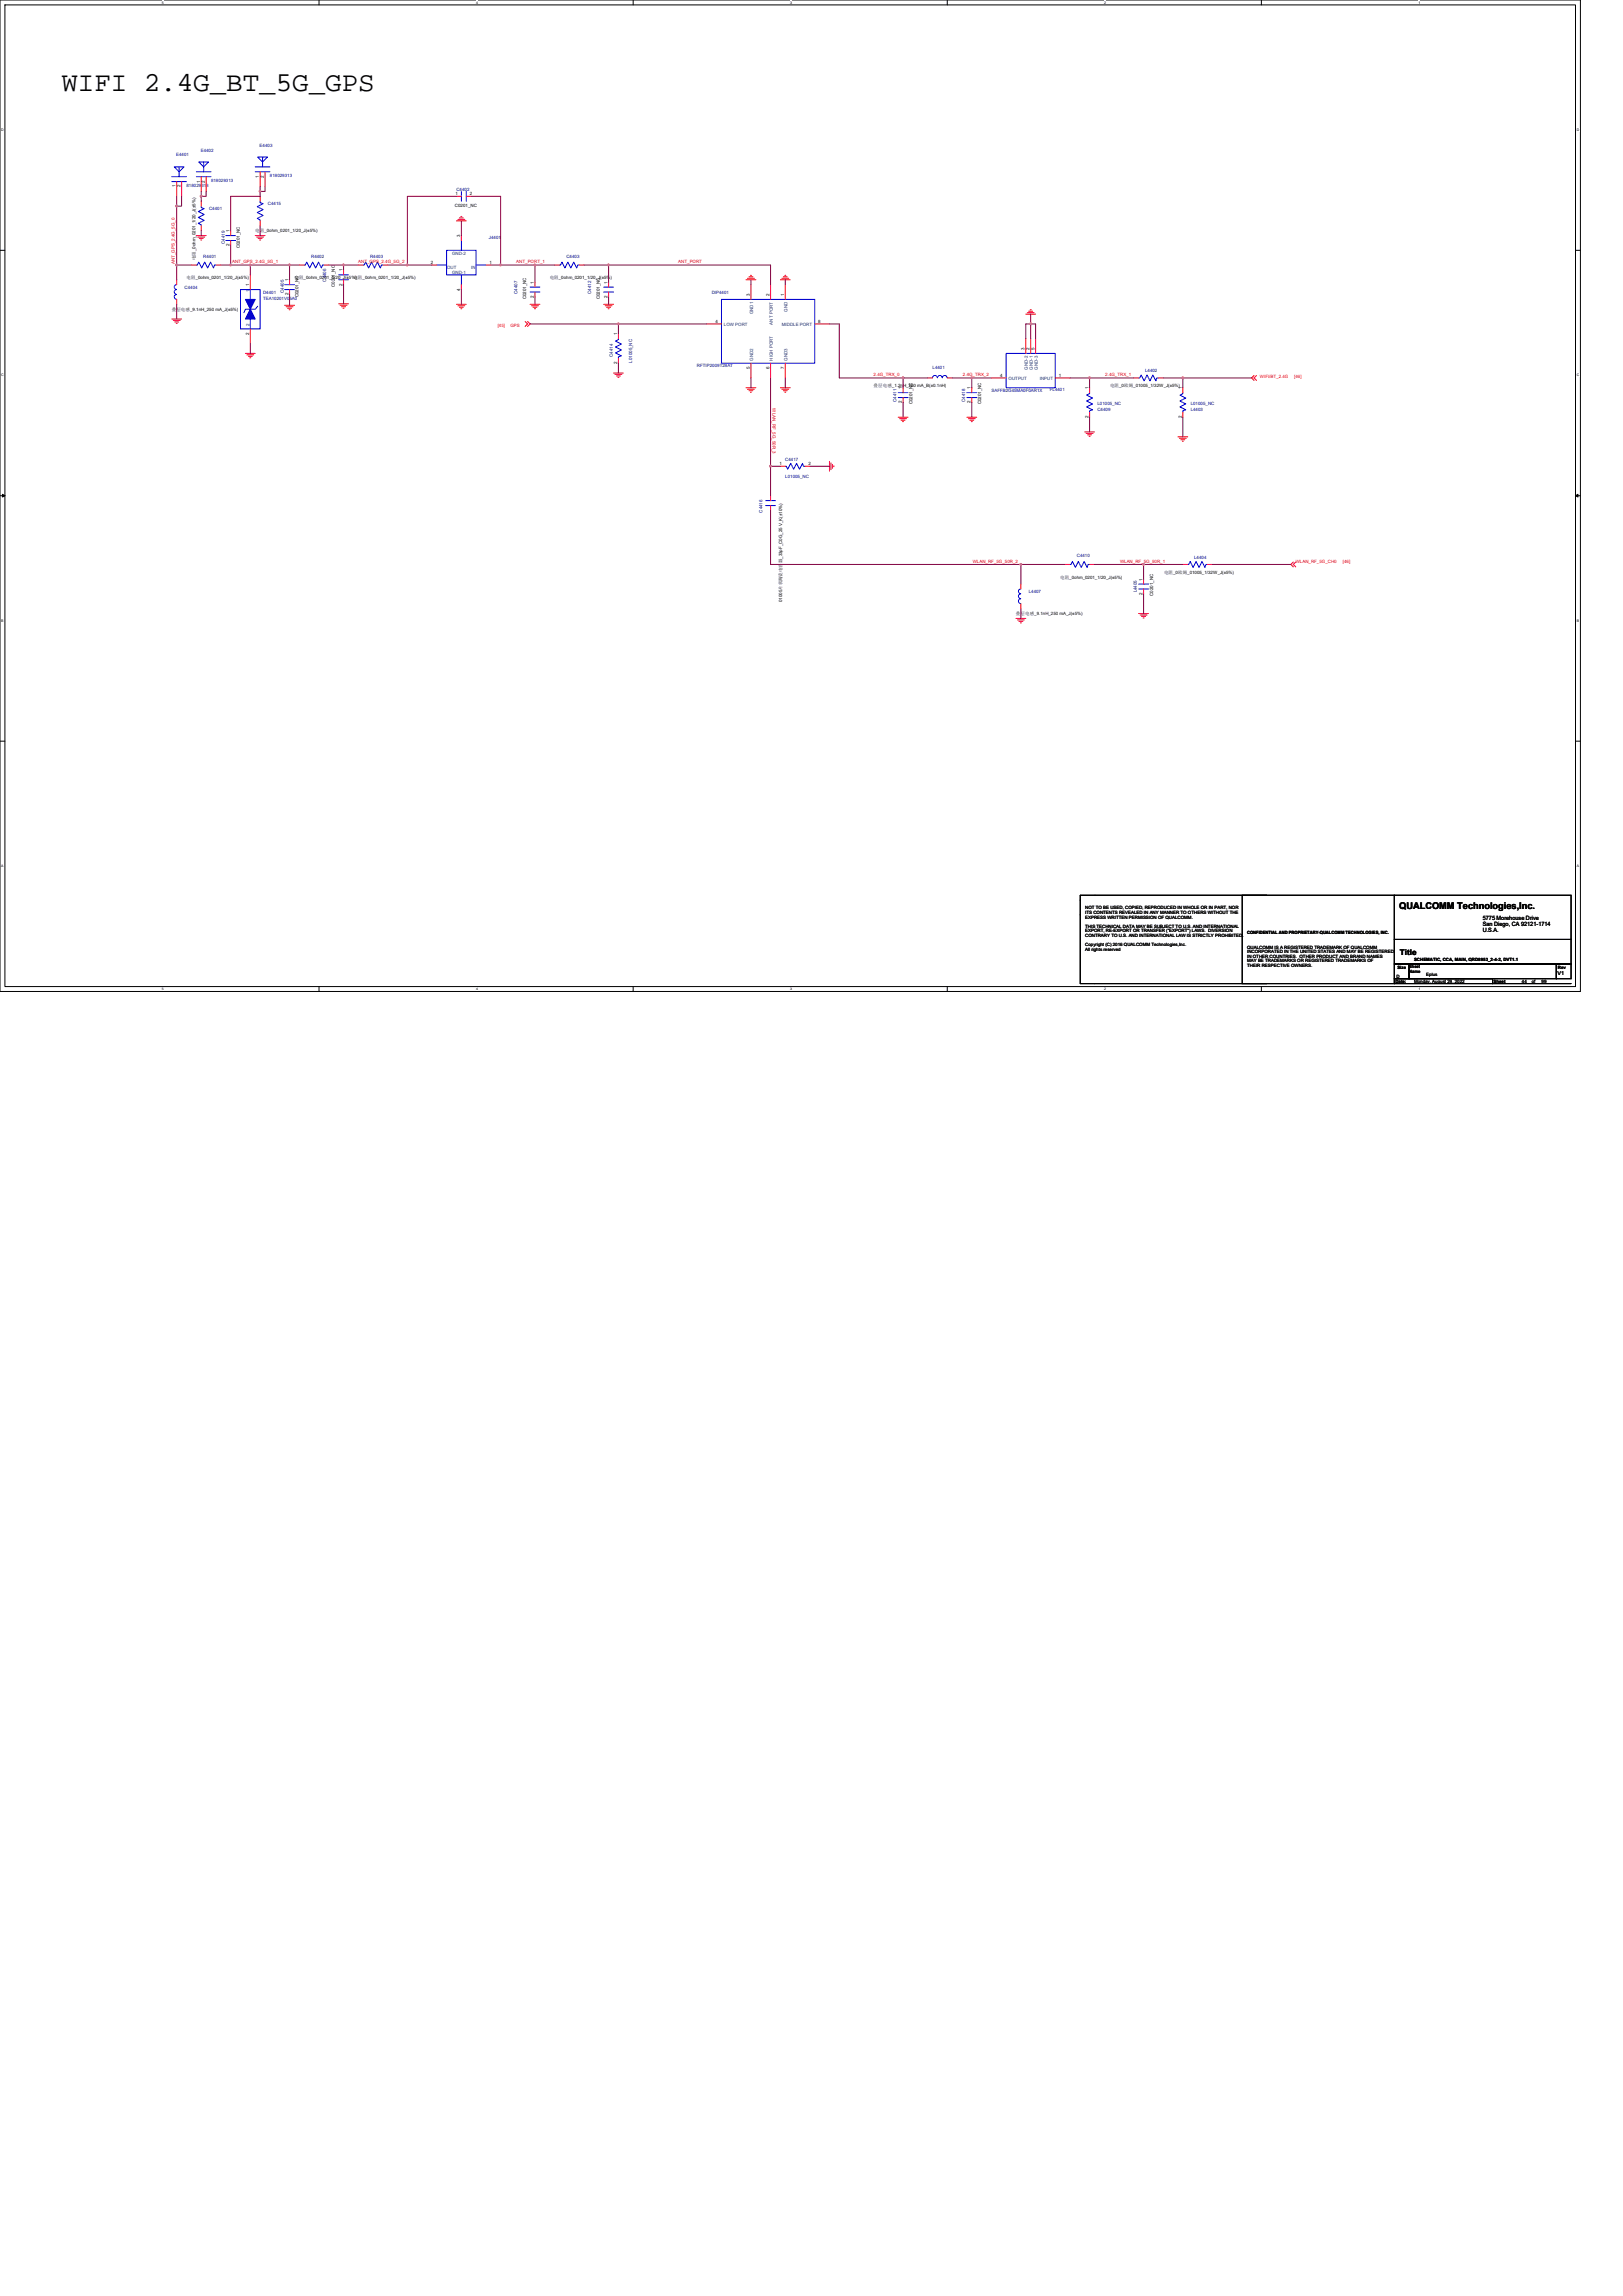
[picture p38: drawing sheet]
<svg xmlns="http://www.w3.org/2000/svg" width="210mm" height="297mm" viewBox="0 0 210 297" stroke-linecap="round" stroke-linejoin="round" font-family="sans-serif">
<defs><g id="words">
<text font-size="3.6" x="7.9" y="11.7">WIFI 2.4G_BT_5G_GPS</text>
<text font-size="1.2" x="181" y="117.6">QUALCOMM Technologies,Inc.</text>
<text font-size="1" x="181.1" y="123.5">Title</text>
<g font-size=".8">
<text x="191.8" y="119.1">5775 Morehouse Drive</text>
<text x="191.8" y="119.8">San Diego, CA 92121-1714</text>
<text x="191.8" y="120.6">U.S.A.</text>
</g>
<text font-size=".7" x="201.5" y="126.2">V1</text>
<g font-size=".6" fill="#000080">
<text x="22.8" y="20.2">E4401</text>
<text x="26" y="19.6">E4402</text>
<text x="27.3" y="23.5">818029313</text>
<text x="33.6" y="19">E4403</text>
<text x="34.9" y="22.9">818029313</text>
<text x="24.1" y="24.2">818029313</text>
<text x="27.1" y="27.2">C4401</text>
<text x="34.7" y="26.6">C4415</text>
<text x="59.1" y="24.7">C4402</text>
<text x="26.3" y="33.4">R4401</text>
<text x="29.1" y="31.6" transform="rotate(-90 29.1 31.6)">C4419</text>
<text x="40.3" y="33.4">R4402</text>
<text x="47.9" y="33.4">R4403</text>
<text x="63.2" y="30.9">J4401</text>
<text x="73.3" y="33.4">C4403</text>
<text x="23.9" y="37.4">C4404</text>
<text x="34" y="38.8">TEA10201V05A0</text>
<text x="34" y="38">D4401</text>
<text x="36.7" y="37.9" transform="rotate(-90 36.7 37.9)">C4405</text>
<text x="42.2" y="36.4" transform="rotate(-90 42.2 36.4)">C4406</text>
<text x="67" y="38" transform="rotate(-90 67 38)">C4407</text>
<text x="76.5" y="38" transform="rotate(-90 76.5 38)">C4412</text>
<text x="92.1" y="38">DIP4401</text>
<text x="79.3" y="46.2" transform="rotate(-90 79.3 46.2)">C4414</text>
<text x="81.8" y="46.9" transform="rotate(-90 81.8 46.9)">L01005_NC</text>
<text x="90.2" y="47.5">RFTIP2009T28AT</text>
<text x="120.6" y="47.8">L4401</text>
<text x="116" y="52" transform="rotate(-90 116 52)">C4411</text>
<text x="124.9" y="52" transform="rotate(-90 124.9 52)">C4418</text>
<text x="128.3" y="50.7">SAFFB2G45MA0F0AR1X</text>
<text x="135.8" y="50.6">FL4401</text>
<text x="142" y="53.1">C4409</text>
<text x="142" y="52.4">L01005_NC</text>
<text x="148.1" y="48.2">L4402</text>
<text x="154.1" y="53.1">L4403</text>
<text x="154.1" y="52.4">L01005_NC</text>
<text x="101.6" y="59.6">C4417</text>
<text x="101.6" y="61.9">L01005_NC</text>
<text x="98.6" y="66.3" transform="rotate(-90 98.6 66.3)">C4416</text>
<text x="133.1" y="76.8">L4407</text>
<text x="139.3" y="72.1">C4410</text>
<text x="147.1" y="76.6" transform="rotate(-90 147.1 76.6)">L4405</text>
<text x="154.5" y="72.3">L4404</text>
</g>
<g font-size=".6">
<text x="25.9" y="23.6" transform="rotate(-90 25.9 23.6)">1</text>
<text x="26.5" y="23.6" transform="rotate(-90 26.5 23.6)">2</text>
<text x="33.5" y="23" transform="rotate(-90 33.5 23)">1</text>
<text x="34.1" y="23" transform="rotate(-90 34.1 23)">2</text>
<text x="22.7" y="24.3" transform="rotate(-90 22.7 24.3)">1</text>
<text x="23.3" y="24.3" transform="rotate(-90 23.3 24.3)">2</text>
<text x="58.9" y="26.8">C0201_NC</text>
<text x="58.9" y="25.3">1</text>
<text x="60.8" y="25.3">2</text>
<text x="25.3" y="33.7" transform="rotate(-90 25.3 33.7)">电阻_0ohm_0201_1/20_J(±5%)</text>
<text x="29.7" y="31.9" transform="rotate(-90 29.7 31.9)">2</text>
<text x="29.7" y="30" transform="rotate(-90 29.7 30)">1</text>
<text x="31" y="32.1" transform="rotate(-90 31 32.1)">C0201_NC</text>
<text x="33" y="30.1">电阻_0ohm_0201_1/20_J(±5%)</text>
<text x="44.3" y="35.1" transform="rotate(-90 44.3 35.1)">1</text>
<text x="55.8" y="34.1">2</text>
<text x="59.5" y="30.7" transform="rotate(-90 59.5 30.7)">3</text>
<text x="63.3" y="34.1">1</text>
<text x="22.2" y="40.2">叠层电感_9.1nH_250 mA_J(±5%)</text>
<text x="24.1" y="36.1">电阻_0ohm_0201_1/20_J(±5%)</text>
<text x="32.2" y="37" transform="rotate(-90 32.2 37)">1</text>
<text x="37.3" y="38.2" transform="rotate(-90 37.3 38.2)">2</text>
<text x="37.3" y="36.4" transform="rotate(-90 37.3 36.4)">1</text>
<text x="38.1" y="36.1">电阻_0ohm_0201_1/20_J(±5%)</text>
<text x="38.6" y="38.5" transform="rotate(-90 38.6 38.5)">C0201_NC</text>
<text x="43.3" y="37.1" transform="rotate(-90 43.3 37.1)">C0201_NC</text>
<text x="44.3" y="37" transform="rotate(-90 44.3 37)">2</text>
<text x="45.7" y="36.1">电阻_0ohm_0201_1/20_J(±5%)</text>
<text x="59.5" y="37.6" transform="rotate(-90 59.5 37.6)">4</text>
<text x="68.1" y="38.7" transform="rotate(-90 68.1 38.7)">C0201_NC</text>
<text x="69.1" y="38.5" transform="rotate(-90 69.1 38.5)">2</text>
<text x="69.1" y="36.7" transform="rotate(-90 69.1 36.7)">1</text>
<text x="71.1" y="36.1">电阻_0ohm_0201_1/20_J(±5%)</text>
<text x="77.6" y="38.7" transform="rotate(-90 77.6 38.7)">C0201_NC</text>
<text x="78.6" y="38.5" transform="rotate(-90 78.6 38.5)">2</text>
<text x="78.6" y="36.7" transform="rotate(-90 78.6 36.7)">1</text>
<text x="92.6" y="41.8">4</text>
<text x="97" y="38.3" transform="rotate(-90 97 38.3)">3</text>
<text x="99.5" y="38.3" transform="rotate(-90 99.5 38.3)">2</text>
<text x="101.5" y="38.3" transform="rotate(-90 101.5 38.3)">1</text>
<text x="105.9" y="41.8">8</text>
<text x="32.2" y="43.3" transform="rotate(-90 32.2 43.3)">2</text>
<text x="79.9" y="47.1" transform="rotate(-90 79.9 47.1)">2</text>
<text x="79.9" y="43.4" transform="rotate(-90 79.9 43.4)">1</text>
<text x="97" y="47.8" transform="rotate(-90 97 47.8)">5</text>
<text x="99.5" y="47.8" transform="rotate(-90 99.5 47.8)">6</text>
<text x="101.5" y="47.8" transform="rotate(-90 101.5 47.8)">7</text>
<text x="132.6" y="45.3" transform="rotate(-90 132.6 45.3)">3</text>
<text x="133.2" y="45.3" transform="rotate(-90 133.2 45.3)">2</text>
<text x="133.8" y="45.3" transform="rotate(-90 133.8 45.3)">5</text>
<text x="113" y="50.1">叠层电感_1.2nH_750 mA_B(±0.1nH)</text>
<text x="116.7" y="52.2" transform="rotate(-90 116.7 52.2)">2</text>
<text x="116.7" y="50.4" transform="rotate(-90 116.7 50.4)">1</text>
<text x="118.1" y="52.3" transform="rotate(-90 118.1 52.3)">C0201_NC</text>
<text x="125.6" y="52.2" transform="rotate(-90 125.6 52.2)">2</text>
<text x="125.6" y="50.4" transform="rotate(-90 125.6 50.4)">1</text>
<text x="127" y="52.3" transform="rotate(-90 127 52.3)">C0201_NC</text>
<text x="129.4" y="48.7">4</text>
<text x="137" y="48.7">1</text>
<text x="140.8" y="50.4" transform="rotate(-90 140.8 50.4)">1</text>
<text x="143.6" y="50.1">电阻_0欧姆_01005_1/32W_J(±5%)</text>
<text x="152.9" y="50.4" transform="rotate(-90 152.9 50.4)">1</text>
<text x="140.8" y="54.1" transform="rotate(-90 140.8 54.1)">2</text>
<text x="152.9" y="54.1" transform="rotate(-90 152.9 54.1)">2</text>
<text x="100.8" y="60.2">1</text>
<text x="104.6" y="60.2">2</text>
<text x="101.2" y="77.9" transform="rotate(-90 101.2 77.9)">01005片状陶瓷电容器_33pF_C0G_25 V_K(±10%)</text>
<text x="137.2" y="74.8">电阻_0ohm_0201_1/20_J(±5%)</text>
<text x="147.8" y="77" transform="rotate(-90 147.8 77)">2</text>
<text x="147.8" y="75.1" transform="rotate(-90 147.8 75.1)">1</text>
<text x="149.2" y="77.1" transform="rotate(-90 149.2 77.1)">C0201_NC</text>
<text x="150.6" y="74.2">电阻_0欧姆_01005_1/32W_J(±5%)</text>
<text x="131.4" y="79.6">叠层电感_9.1nH_250 mA_J(±5%)</text>
<text x="140.4" y="117.6">NOT TO BE USED, COPIED, REPRODUCED IN WHOLE OR IN PART, NOR</text>
<text x="140.4" y="118.2">ITS CONTENTS REVEALED IN ANY MANNER TO OTHERS WITHOUT THE</text>
<text x="140.4" y="118.8">EXPRESS WRITTEN PERMISSION OF QUALCOMM.</text>
<text x="140.4" y="120">THIS TECHNICAL DATA MAY BE SUBJECT TO U.S. AND INTERNATIONAL</text>
<text x="140.4" y="120.6">EXPORT, RE-EXPORT OR TRANSFER (&quot;EXPORT&quot;) LAWS. DIVERSION</text>
<text x="140.4" y="121.2">CONTRARY TO U.S. AND INTERNATIONAL LAW IS STRICTLY PROHIBITED.</text>
<text x="140.4" y="122.4">Copyright (C) 2016 QUALCOMM Technologies,Inc.</text>
<text x="140.4" y="123">All rights reserved</text>
<text x="161.4" y="120.8">CONFIDENTIAL AND PROPRIETARY-QUALCOMM TECHNOLOGIES, INC.</text>
<text x="161.4" y="122.7">QUALCOMM IS A REGISTERED TRADEMARK OF QUALCOMM</text>
<text x="161.4" y="123.3">INCORPORATED IN THE UNITED STATES AND MAY BE REGISTERED</text>
<text x="161.4" y="123.9">IN OTHER COUNTRIES. OTHER PRODUCT AND BRAND NAMES</text>
<text x="161.4" y="124.5">MAY BE TRADEMARKS OR REGISTERED TRADEMARKS OF</text>
<text x="161.4" y="125.1">THEIR RESPECTIVE OWNERS.</text>
<text x="180.8" y="125.3">Size Sheet</text>
<text x="182.3" y="125.8">Name</text>
<text x="182.9" y="124.3">SCHEMATIC, CCA, MAIN, QRD8953_2-4-2, DVT1.1</text>
<text x="201.5" y="125.4">Rev</text>
<text x="180.5" y="127.1">Date:</text>
<text x="180.7" y="126.5">D</text>
<text x="182.9" y="127.2">Monday, August 29, 2022</text>
<text x="184.5" y="126.2">Eplus</text>
<text x="193.2" y="127.1">Sheet</text>
<text x="196.9" y="127.2">44</text>
<text x="198.2" y="127.2">of</text>
<text x="199.5" y="127.2">99</text>
</g>
<g font-size=".6" fill="#f00">
<text x="22.6" y="34.2" transform="rotate(-90 22.6 34.2)">ANT_GPS_2.4G_5G_0</text>
<text x="30" y="34.1">ANT_GPS_2.4G_5G_1</text>
<text x="46.4" y="34.1">ANT_GPS_2.4G_5G_2</text>
<text x="66.8" y="34.1">ANT_PORT_1</text>
<text x="87.8" y="34.1">ANT_PORT</text>
<text x="64.4" y="42.3">[45]</text>
<text x="66" y="42.3">GPS</text>
<text x="99.9" y="52.8" transform="rotate(90 99.9 52.8)">WLAN_RF_5G_50R_3</text>
<text x="113" y="48.7">2.4G_TRX_0</text>
<text x="124.6" y="48.7">2.4G_TRX_2</text>
<text x="143" y="48.7">2.4G_TRX_1</text>
<text x="163" y="48.9">WIFI/BT_2.4G</text>
<text x="167.4" y="48.9">[46]</text>
<text x="125.9" y="72.8">WLAN_RF_5G_50R_2</text>
<text x="144.9" y="72.8">WLAN_RF_5G_50R_1</text>
<text x="167.6" y="72.8">WLAN_RF_5G_CH0</text>
<text x="173.7" y="72.8">[46]</text>
</g>
<g font-size=".6" fill="#004080">
<text x="57.8" y="34.8">OUT</text>
<text x="58.5" y="32.9">GND-2</text>
<text x="58.5" y="35.5">GND-1</text>
<text x="61" y="34.8">IN</text>
<text x="32.3" y="37.8" transform="rotate(-90 32.3 37.8)">1</text>
<text x="97.4" y="40.7" transform="rotate(-90 97.4 40.7)">GND1</text>
<text x="100" y="42" transform="rotate(-90 100 42)">ANT PORT</text>
<text x="101.9" y="40.3" transform="rotate(-90 101.9 40.3)">GND</text>
<text x="32.3" y="42.2" transform="rotate(-90 32.3 42.2)">2</text>
<text x="93.7" y="42.2">LOW PORT</text>
<text x="97.4" y="46.7" transform="rotate(-90 97.4 46.7)">GND2</text>
<text x="100" y="46.7" transform="rotate(-90 100 46.7)">HIGH PORT</text>
<text x="101.2" y="42.2">MIDDLE PORT</text>
<text x="101.9" y="46.7" transform="rotate(-90 101.9 46.7)">GND3</text>
<text x="133" y="47.8" transform="rotate(-90 133 47.8)">GND-2</text>
<text x="133.6" y="47.8" transform="rotate(-90 133.6 47.8)">GND-1</text>
<text x="134.3" y="47.8" transform="rotate(-90 134.3 47.8)">GND-3</text>
<text x="130.5" y="49.2">OUTPUT</text>
<text x="134.5" y="49.2">INPUT</text>
</g>
<g font-size=".5">
<text x="21" y=".5">5</text>
<text x="61.6" y=".5">4</text>
<text x="102.2" y=".5">3</text>
<text x="142.9" y=".5">2</text>
<text x="183.5" y=".5">1</text>
<text x=".2" y="16.9">D</text>
<text x="204" y="16.9">D</text>
<text x=".2" y="48.7">C</text>
<text x="204" y="48.7">C</text>
<text x=".2" y="80.4">B</text>
<text x="204" y="80.4">B</text>
<text x=".2" y="112.2">A</text>
<text x="204" y="112.2">A</text>
<text x="21" y="128.1">5</text>
<text x="61.6" y="128.1">4</text>
<text x="102.2" y="128.1">3</text>
<text x="142.9" y="128.1">2</text>
<text x="183.5" y="128.1">1</text>
</g>
</g></defs>
<path d="M0 0h204.5v128.3h-204.5zM.6 .6h203.2v127h-203.2z" fill="none" stroke="#000" stroke-width=".13"/>
<g fill="#fff">
<path d="M21 .1h.2v.5h-.2z"/>
<path d="M21 127.7h.2v.5h-.2z"/>
</g>
<path d="M41.3 0v.6M41.3 127.6v.7" fill="none" stroke="#000" stroke-width=".13"/>
<g fill="#fff">
<path d="M61.6 .1h.2v.5h-.2z"/>
<path d="M61.6 127.7h.2v.5h-.2z"/>
</g>
<path d="M81.9 0v.6M81.9 127.6v.7" fill="none" stroke="#000" stroke-width=".13"/>
<g fill="#fff">
<path d="M102.2 .1h.3v.5h-.3z"/>
<path d="M102.2 127.7h.3v.5h-.3z"/>
</g>
<path d="M122.6 0v.6M122.6 127.6v.7" fill="none" stroke="#000" stroke-width=".13"/>
<g fill="#fff">
<path d="M142.9 .1h.2v.5h-.2z"/>
<path d="M142.9 127.7h.2v.5h-.2z"/>
</g>
<path d="M163.2 0v.6M163.2 127.6v.7" fill="none" stroke="#000" stroke-width=".13"/>
<g fill="#fff">
<path d="M183.5 .1h.3v.5h-.3z"/>
<path d="M183.5 127.7h.3v.5h-.3z"/>
<path d="M.2 16.5h.3v.5h-.3z"/>
<path d="M204 16.5h.3v.5h-.3z"/>
<path d="M.2 48.3h.3v.5h-.3z"/>
<path d="M204 48.3h.3v.5h-.3z"/>
</g>
<path d="M0 32.4h.6M203.8 32.4h.7" fill="none" stroke="#000" stroke-width=".13"/>
<g fill="#fff">
<path d="M.2 80h.3v.5h-.3z"/>
<path d="M204 80h.3v.5h-.3z"/>
</g>
<path d="M0 64.1h.6M203.8 64.1h.7" fill="none" stroke="#000" stroke-width=".13"/>
<path d="M.3 63.9l.3 .2-.3 .2zM203.8 64.1l.4-.2v.4z" fill="#000" stroke="#000" stroke-width=".13"/>
<g fill="#fff">
<path d="M.2 111.8h.2v.5h-.2z"/>
<path d="M204 111.8h.3v.5h-.3z"/>
</g>
<path d="M0 95.9h.6M203.8 95.9h.7M160.7 115.8h19.7v11.5h-19.7zM163.9 115.8h-24.1v11.5h24.1M180.4 115.8h22.9v5.7h-22.9zM180.4 121.5h22.9v3.2h-22.9zM180.4 126.6h12.7v.7h-12.7zM180.4 124.7h1.9v1.9h-1.9zM182.3 124.7h19.1v1.9h-19.1zM193.1 127.3h10.2M201.4 124.7h1.9v1.9h-1.9z" fill="none" stroke="#000" stroke-width=".13"/>
<g fill="none" stroke="#f00" stroke-width=".13">
<path d="M22.9 38.7v.7M22.9 36.2v.6M22.9 23.5v1.9M23.5 23.5v1.9M24.8 34.3h.6M25.4 30.5h1.3M25.6 30.7h.9M25.8 30.9h.5M26 31.1h.1M26 29.2v.6M26 26v.7M26 22.9v1.9"/>
<path d="M26.7 22.9v1.9M27.9 34.3h.7M29.8 29.8v.7M29.8 31.1v.7M32.4 35.6v1.9M33 30.5h1.3M33.2 30.7h.9M33.4 30.9h.5M33.6 31.1h.1M33.7 28.6v.6M33.7 25.4v.6M33.7 22.2v1.9"/>
<path d="M34.3 22.2v1.9M36.8 39.5h1.3M37 39.7h.9M37.2 39.9h.5M37.5 36.2v.6M37.5 37.5v.6M38.7 34.3h.7M41.9 34.3h.6M43.8 39.3h1.3M44 39.5h.9M44.2 39.7h.5M44.4 39.9h.1"/>
<path d="M44.4 34.9v.7M44.4 36.2v.6M46.4 34.3h.6M49.5 34.3h.7M55.9 34.3h.6M59.1 39.4h1.2M59.1 25.4h.6M59.1 28.6h1.2M59.2 39.6h.9M59.2 28.4h.9M59.4 28.2h.5M59.4 39.8h.5"/>
<path d="M59.6 39.9h.2M59.6 28h.2M59.7 30.5v.6M59.7 36.8v.7M60.3 25.4h.7M62.9 34.3h.6M68.6 39.4h1.2M68.8 39.6h.9M69 39.8h.5M69.2 39.9h.1M69.2 36.5v.6M69.2 37.8v.6"/>
<path d="M71.8 34.3h.6M74.9 34.3h.7M78.1 39.4h1.3M78.3 39.6h.9M78.5 39.8h.5M78.7 39.9h.1M78.7 36.5v.6M78.7 37.8v.6M96.5 36.2h1.3M96.7 36h.9M96.9 35.8h.5M97.1 35.6h.1"/>
<path d="M97.2 36.8v1.9M99.7 36.8v1.9M101 36.2h1.2M101.2 36h.8M101.3 35.8h.6M101.5 35.6h.2M101.6 36.8v1.9M22.2 41.3h1.3M22.4 41.5h.9M22.6 41.7h.5M22.8 41.8h.1M31.7 45.7h1.3"/>
<path d="M31.9 45.9h.9M32.1 46.1h.5M32.3 46.3h.1M32.4 42.5v1.9M37.4 40.1h.1M67.9 41.6l.4 .3-.4 .3M68.3 41.6l.3 .3-.3 .3M79.4 48.3h1.2M79.6 48.5h.9M79.8 48.6h.5M79.9 48.8h.2M80 43.2v.6"/>
<path d="M80 46.4v.6M91.4 41.9h1.9M96.5 50.2h1.3M96.7 50.4h.9M96.9 50.5h.5M97.1 50.7h.1M97.2 47v1.9M99.7 47v1.9M101 50.2h1.2M101.2 50.4h.8M101.3 50.5h.6M101.5 50.7h.2"/>
<path d="M101.6 47v1.9M105.4 41.9h1.9M107.3 59.7v1.3M107.5 59.9v.9M116.2 54h1.3M116.4 54.2h.9M116.6 54.4h.5M116.8 54.5h.1M116.8 50.2v.6M116.8 51.4v.7M120 48.9h.6M122.6 48.9h.6"/>
<path d="M125.1 54h1.3M125.3 54.2h.9M125.5 54.4h.5M125.7 54.5h.1M125.7 50.2v.6M125.7 51.4v.7M128.3 48.9h1.9M132.7 40.6h1.3M132.7 43.8v1.9M132.9 40.4h.9M133.1 40.3h.5M133.3 40.1h.1"/>
<path d="M133.3 43.8v1.9M134 43.8v1.9M136.5 48.9h1.9M140.3 55.9h1.3M140.5 56.1h.9M140.7 56.3h.5M140.9 56.5h.1M141 50.2v.6M141 53.3v.7M146.7 48.9h.6M149.9 48.9h.6M152.4 56.5h1.3"/>
<path d="M152.6 56.7h.9M152.8 56.9h.5M153 57.1h.1M153 50.2v.6M153 53.3v.7M162.2 48.6l-.3 .3 .3 .3M162.6 48.6l-.4 .3 .4 .3M99.7 64.1v.7M99.7 65.4v.6M101 60.3h.6M104.1 60.3h.7M107.7 60.1v.5"/>
<path d="M107.9 60.3v.1M132.1 78.1v.6M132.1 75.6v.6M137.8 73h.6M141 73h.6M147.3 79.4h1.3M147.5 79.6h.9M147.7 79.8h.5M147.9 79.9h.1M148 74.9v.7M148 76.2v.6M153 73h.7"/>
<path d="M156.2 73h.6M167.3 72.7l-.3 .3 .3 .3M167.6 72.7l-.3 .3 .3 .3M131.4 80h1.3M131.6 80.2h.9M131.8 80.4h.5M132 80.6h.1"/>
</g>
<g fill="none" stroke="#00f" stroke-width=".13">
<path d="M22.2 22.9h1.9M22.2 23.5h1.9M22.5 21.6h1.3l-.6 .6zM22.8 38.1a.31 .31 0 0 0-.3 .3 .31 .31 0 0 0 .3 .3M22.8 36.8a.32 .32 0 0 0-.3 .3 .32 .32 0 0 0 .3 .4 .31 .31 0 0 0-.3 .3 .31 .31 0 0 0 .3 .3M22.9 36.8h.1M22.9 38.7h.1M22.9 23.5h.1M23.2 22.2v.7M23.2 21.6v.6M23.5 23.5h.1M25.4 34.3h.1l.2-.4 .4 .8 .4-.8 .4 .8 .3-.8 .4 .8 .1-.4h.2"/>
<path d="M25.4 34.3h.1M25.4 22.2h1.9M25.4 22.9h1.9M25.7 21h1.3l-.6 .6zM26 26.7h.1M26 29.2h.1M26 26.7v.2l.4 .1-.7 .4 .7 .3-.7 .4 .7 .4-.7 .4 .3 .2v.1M26 22.9h.1M26.4 21.6v.6M26.4 21v.6M26.7 22.9h.1M27.9 34.3h.1"/>
<path d="M29.2 30.5h1.3M29.2 31.1h1.3M29.8 30.5h.1M29.8 31.1h.1M31.1 37.5h2.6v5h-2.6zM32.4 37.5v1.2M33 21.6h1.9M33 22.2h1.9M33.3 39.6l-.3 .4h-1.2l-.2 .4M33.3 20.3h1.3l-.6 .7zM33.7 26h.1M33.7 28.6h.1"/>
<path d="M33.7 26v.2l.3 .2-.7 .3 .7 .4-.7 .4 .7 .4-.7 .4 .4 .1v.2M33.7 22.2h.1M34 21v.6M34 20.3v.7M34.3 22.2h.1M36.8 36.8h1.3M36.8 37.5h1.3M37.5 36.8h.1M37.5 37.5h.1M39.4 34.3h.1M39.4 34.3h.1l.2-.4 .4 .8 .3-.8 .4 .8 .4-.8 .4 .8 .1-.4h.2M41.9 34.3h.1"/>
<path d="M43.8 35.6h1.3M43.8 36.2h1.3M44.4 35.6h.1M44.4 36.2h.1M47 34.3h.1l.2-.4 .4 .8 .4-.8 .4 .8 .3-.8 .4 .8 .1-.4h.2M47 34.3h.1M49.5 34.3h.1M56.5 34.3h1.3M57.8 32.4h3.8v3.2h-3.8zM59.7 25.4h.1M59.7 24.8v1.2M59.7 31.1v1.3"/>
<path d="M59.7 35.6v1.2M60.3 24.8v1.2M60.3 25.4h.1M61.6 34.3h1.3M68.6 37.1h1.2M68.6 37.8h1.2M69.2 37.1h.1M69.2 37.8h.1M72.4 34.3h.1l.2-.4 .4 .8 .4-.8 .4 .8 .3-.8 .4 .8 .1-.4h.2M72.4 34.3h.1M74.9 34.3h.1M78.1 37.1h1.3"/>
<path d="M78.1 37.8h1.3M78.7 37.1h.1M78.7 37.8h.1M93.3 38.7h12.1v8.3h-12.1zM32.4 41.3v1.2M80 46.4h.1M80 43.8h.1M80 43.8v.1l-.4 .2 .8 .4-.8 .4 .8 .4-.8 .4 .8 .3-.4 .2v.2M116.2 50.8h1.3M116.2 51.4h1.3M116.8 50.8h.1M116.8 51.4h.1"/>
<path d="M120.6 48.9a.31 .31 0 0 1 .4-.3 .31 .31 0 0 1 .3 .3M120.6 48.9h.1M121.3 48.9a.31 .31 0 0 1 .3-.3 .31 .31 0 0 1 .3 .3 .32 .32 0 0 1 .3-.3 .32 .32 0 0 1 .3 .3M122.6 48.9h.1M125.1 50.8h1.3M125.1 51.4h1.3M125.7 50.8h.1M125.7 51.4h.1M130.2 47.6h.1M130.2 45.7h6.3v4.5h-6.3zM132.7 45.7h.1M133.3 45.7h.1"/>
<path d="M134 45.7h.1M136.5 47.6h.1M141 53.3h.1M141 50.8h.1M141 50.8v.1l-.4 .2 .8 .4-.8 .4 .8 .4-.8 .3 .8 .4-.4 .1v.2M147.3 48.9h.1l.2-.4 .4 .8 .4-.8 .4 .8 .4-.8 .3 .8 .2-.4h.2M147.3 48.9h.1M149.9 48.9h.1M153 53.3h.1M153 50.8h.1M153 50.8v.1l-.3 .2 .7 .4-.7 .4 .7 .4-.7 .3 .7 .4-.4 .1v.2M99.1 64.8h1.2"/>
<path d="M99.1 65.4h1.2M99.7 64.8h.1M99.7 65.4h.1M101.6 60.3h.1M101.6 60.3h.1l.2 .4 .4-.8 .4 .8 .4-.8 .3 .8 .4-.8 .1 .4h.2M104.1 60.3h.1M132.1 77.5a.31 .31 0 0 0-.3 .3 .31 .31 0 0 0 .3 .3M132.1 76.8a.31 .31 0 0 0-.3 .3 .31 .31 0 0 0 .3 .3M132.1 76.2a.31 .31 0 0 0-.3 .3 .31 .31 0 0 0 .3 .3M132.1 76.2h.1M132.1 78.1h.1M138.4 73h.1"/>
<path d="M138.4 73h.2l.1-.4 .4 .8 .4-.8 .4 .8 .4-.8 .4 .8 .1-.4h.2M141 73h.1M147.3 75.6h1.3M147.3 76.2h1.3M148 75.6h.1M148 76.2h.1M153.7 73h.1l.2-.4 .4 .8 .3-.8 .4 .8 .4-.8 .4 .8 .1-.4h.2M153.7 73h.1M156.2 73h.1"/>
</g>
<g fill="#00f" stroke="#00f" stroke-width=".13">
<path d="M31.7 38.7h1.3l-.6 1.3z" fill-rule="evenodd"/>
<path d="M32.4 40l.6 1.3h-1.2z" fill-rule="evenodd"/>
</g>
<g fill="none" stroke="#800040" stroke-width=".13">
<path d="M22.9 34.3v1.9M22.9 34.3h1.9M22.9 39.4v1.9M22.9 25.4v1.3M23.5 25.4v1.3h-.6v7.6M26 29.8v.7M26 24.8v.6M26 25.4v.6M26.7 24.8v.6h-.7M28.6 34.3h1.2M29.8 31.7v2.6M29.8 34.3h2.6"/>
<path d="M33.7 29.2v1.3M33.7 24.1v.7M34.3 24.1v.7h-.6v.6h-3.9v4.4M37.5 38.1v1.4M37.5 34.3v1.9M37.5 34.3h-5.1v1.3M37.5 34.3h1.2M42.5 34.3h1.9M44.4 34.3h2M44.4 36.8v2.5M44.4 34.3v.6M50.2 34.3h2.5"/>
<path d="M52.7 34.3h3.2M59.1 25.4h-6.4v8.9M59.7 28.6v1.9M59.7 37.5v1.9M61 25.4h3.8v8.9M63.5 34.3h1.3M64.8 34.3h4.4M69.2 34.3h2.6M69.2 38.4v1M69.2 34.3v2.2M75.6 34.3h3.1M78.7 34.3h21v2.5"/>
<path d="M78.7 34.3v2.2M78.7 38.4v1M97.2 36.2v.6M101.6 36.2v.6M32.4 44.4v1.3M68.6 41.9h11.4M80 47v1.3M91.4 41.9h-11.4v1.3M97.2 48.9v1.3M99.7 48.9v11.4M101.6 48.9v1.3M107.3 41.9h1.3v7h8.2"/>
<path d="M116.8 48.9v1.3M116.8 52.1v1.9M116.8 48.9h3.2M123.2 48.9h2.5M125.7 52.1v1.9M128.3 48.9h-2.6v1.3M133.3 41.9h.7v1.9M133.3 41.9h-.6v1.9M133.3 40.6v1.3M133.3 41.9v1.9M138.4 48.9h2.6M141 48.9h5.7"/>
<path d="M141 48.9v1.3M141 54v1.9M150.5 48.9h2.5M153 48.9v1.3M153 54v2.5M153 48.9h8.9M99.7 66v7h32.4M99.7 60.3v3.8M99.7 60.3h1.3M104.8 60.3h2.5M132.1 78.7v1.3M132.1 73v2.6"/>
<path d="M132.1 73h5.7M141.6 73h6.4M148 73h5M148 73v1.9M148 76.8v2.6M156.8 73h10.2"/>
</g>
<g fill="#f0f" stroke="#f0f" stroke-width=".13">
<path d="M64.7 34.2h.1v.2h-.1z" fill-rule="evenodd"/>
<path d="M125.6 48.8h.2v.2h-.2z" fill-rule="evenodd"/>
<path d="M44.4 34.2h.1v.2h-.1z" fill-rule="evenodd"/>
<path d="M69.1 34.2h.2v.2h-.2z" fill-rule="evenodd"/>
<path d="M78.6 34.2h.2v.2h-.2z" fill-rule="evenodd"/>
<path d="M140.9 48.8h.1v.2h-.1z" fill-rule="evenodd"/>
<path d="M116.7 48.8h.2v.2h-.2z" fill-rule="evenodd"/>
<path d="M99.6 60.2h.2v.2h-.2z" fill-rule="evenodd"/>
<path d="M52.6 34.2h.2v.2h-.2z" fill-rule="evenodd"/>
<path d="M147.9 72.9h.1v.2h-.1z" fill-rule="evenodd"/>
<path d="M132 72.9h.1v.2h-.1z" fill-rule="evenodd"/>
<path d="M133.3 41.8h.1v.2h-.1z" fill-rule="evenodd"/>
<path d="M79.9 41.8h.2v.2h-.2z" fill-rule="evenodd"/>
<path d="M22.8 26.6h.1v.1h-.1z" fill-rule="evenodd"/>
<path d="M22.8 34.2h.1v.2h-.1z" fill-rule="evenodd"/>
<path d="M25.9 25.3h.2v.2h-.2z" fill-rule="evenodd"/>
<path d="M33.6 24.7h.1v.1h-.1z" fill-rule="evenodd"/>
<path d="M152.9 48.8h.2v.2h-.2z" fill-rule="evenodd"/>
<path d="M32.3 34.2h.2v.2h-.2z" fill-rule="evenodd"/>
<path d="M37.4 34.2h.1v.2h-.1z" fill-rule="evenodd"/>
<path d="M29.7 34.2h.2v.2h-.2z" fill-rule="evenodd"/>
<path d="M64.7 34.2h.1v.2h-.1z" fill-rule="evenodd"/>
<path d="M125.6 48.8h.2v.2h-.2z" fill-rule="evenodd"/>
<path d="M44.4 34.2h.1v.2h-.1z" fill-rule="evenodd"/>
<path d="M69.1 34.2h.2v.2h-.2z" fill-rule="evenodd"/>
<path d="M78.6 34.2h.2v.2h-.2z" fill-rule="evenodd"/>
<path d="M140.9 48.8h.1v.2h-.1z" fill-rule="evenodd"/>
<path d="M116.7 48.8h.2v.2h-.2z" fill-rule="evenodd"/>
<path d="M99.6 60.2h.2v.2h-.2z" fill-rule="evenodd"/>
<path d="M52.6 34.2h.2v.2h-.2z" fill-rule="evenodd"/>
<path d="M147.9 72.9h.1v.2h-.1z" fill-rule="evenodd"/>
<path d="M132 72.9h.1v.2h-.1z" fill-rule="evenodd"/>
<path d="M133.3 41.8h.1v.2h-.1z" fill-rule="evenodd"/>
<path d="M79.9 41.8h.2v.2h-.2z" fill-rule="evenodd"/>
<path d="M22.8 26.6h.1v.1h-.1z" fill-rule="evenodd"/>
<path d="M22.8 34.2h.1v.2h-.1z" fill-rule="evenodd"/>
<path d="M25.9 25.3h.2v.2h-.2z" fill-rule="evenodd"/>
<path d="M33.6 24.7h.1v.1h-.1z" fill-rule="evenodd"/>
<path d="M152.9 48.8h.2v.2h-.2z" fill-rule="evenodd"/>
<path d="M32.3 34.2h.2v.2h-.2z" fill-rule="evenodd"/>
<path d="M37.4 34.2h.1v.2h-.1z" fill-rule="evenodd"/>
<path d="M29.7 34.2h.2v.2h-.2z" fill-rule="evenodd"/>
</g>
<use href="#words"/>
</svg>
